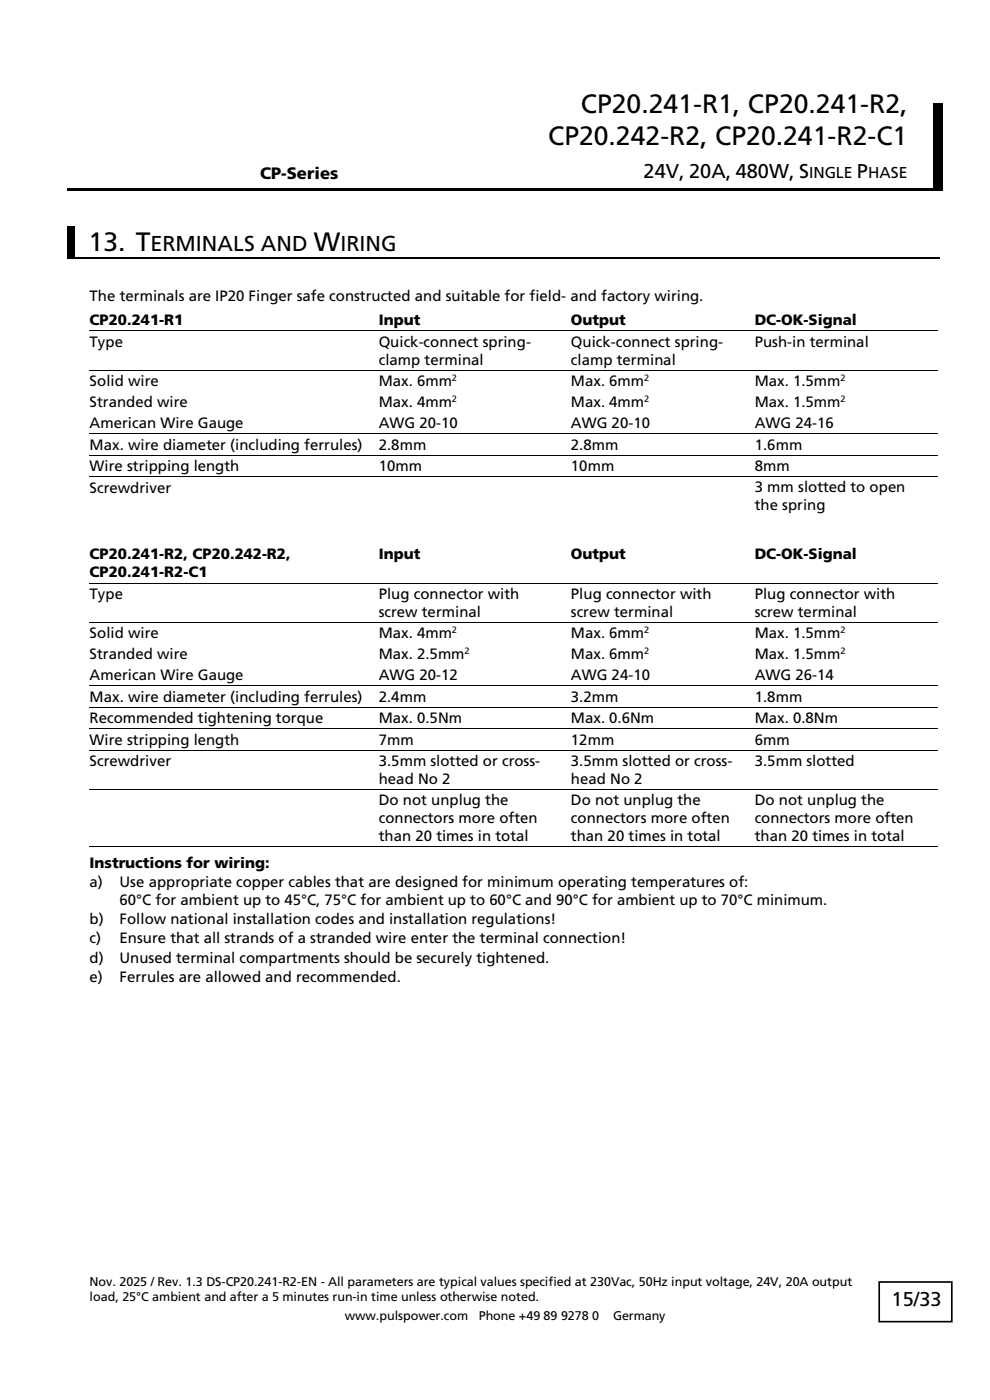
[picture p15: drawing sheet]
<svg xmlns="http://www.w3.org/2000/svg" width="210mm" height="297mm" viewBox="0 0 210 297" stroke-linecap="round" stroke-linejoin="round" font-family="sans-serif">
<defs><g id="words">
<g font-size="5.6">
<text x="123.2" y="24">CP20.241-R1, CP20.241-R2,</text>
<text x="116.3" y="30.7">CP20.242-R2, CP20.241-R2-C1</text>
<text x="18.8" y="53.3">13. T</text>
<text x="66.6" y="53.3">W</text>
</g>
<g font-size="4.6">
<text x="31.9" y="53.3">ERMINALS AND</text>
<text x="72.2" y="53.3">IRING</text>
</g>
<g font-size="4.2">
<text x="136.5" y="37.8">24V, 20A, 480W, S</text>
<text x="181.8" y="37.8">P</text>
<text x="189.1" y="277.2">15/33</text>
</g>
<text font-size="3.5" x="55.2" y="38">CP-Series</text>
<g font-size="3.3">
<text x="171.6" y="37.8">INGLE</text>
<text x="184.1" y="37.8">HASE</text>
</g>
<g font-size="3.2">
<text x="19" y="63.8">The terminals are IP20 Finger safe constructed and suitable for field- and factory wiring.</text>
<text x="19" y="69">CP20.241-R1</text>
<text x="80.3" y="69">Input</text>
<text x="121.1" y="69">Output</text>
<text x="160.1" y="69">DC-OK-Signal</text>
<text x="19" y="73.6">Type</text>
<text x="80.3" y="73.6">Quick-connect spring-</text>
<text x="80.3" y="77.3">clamp terminal</text>
<text x="121.1" y="73.6">Quick-connect spring-</text>
<text x="121.1" y="77.3">clamp terminal</text>
<text x="160.1" y="73.6">Push-in terminal</text>
<text x="19" y="81.9">Solid wire</text>
<text x="80.3" y="81.9">Max. 6mm</text>
<text x="121.1" y="81.9">Max. 6mm</text>
<text x="160.1" y="81.9">Max. 1.5mm</text>
<text x="19" y="86.4">Stranded wire</text>
<text x="80.3" y="86.4">Max. 4mm</text>
<text x="121.1" y="86.4">Max. 4mm</text>
<text x="160.1" y="86.4">Max. 1.5mm</text>
<text x="19" y="90.8">American Wire Gauge</text>
<text x="19" y="95.4">Max. wire diameter (including ferrules)</text>
<text x="80.3" y="90.8">AWG 20-10</text>
<text x="80.3" y="95.4">2.8mm</text>
<text x="121.1" y="90.8">AWG 20-10</text>
<text x="121.1" y="95.4">2.8mm</text>
<text x="160.1" y="90.8">AWG 24-16</text>
<text x="160.1" y="95.4">1.6mm</text>
<text x="19" y="99.9">Wire stripping length</text>
<text x="80.3" y="99.9">10mm</text>
<text x="121.1" y="99.9">10mm</text>
<text x="160.1" y="99.9">8mm</text>
<text x="19" y="104.5">Screwdriver</text>
<text x="160.1" y="104.5">3 mm slotted to open</text>
<text x="160.1" y="108.2">the spring</text>
<text x="19" y="118.7">CP20.241-R2, CP20.242-R2,</text>
<text x="80.3" y="118.7">Input</text>
<text x="121.1" y="118.7">Output</text>
<text x="160.1" y="118.7">DC-OK-Signal</text>
<text x="19" y="122.5">CP20.241-R2-C1</text>
<text x="19" y="127.1">Type</text>
<text x="80.3" y="127">Plug connector with</text>
<text x="80.3" y="130.8">screw terminal</text>
<text x="121.1" y="127">Plug connector with</text>
<text x="121.1" y="130.8">screw terminal</text>
<text x="160.1" y="127">Plug connector with</text>
<text x="160.1" y="130.8">screw terminal</text>
<text x="19" y="135.4">Solid wire</text>
<text x="80.3" y="135.4">Max. 4mm</text>
<text x="121.1" y="135.4">Max. 6mm</text>
<text x="160.1" y="135.4">Max. 1.5mm</text>
<text x="19" y="139.9">Stranded wire</text>
<text x="80.3" y="139.9">Max. 2.5mm</text>
<text x="121.1" y="139.9">Max. 6mm</text>
<text x="160.1" y="139.9">Max. 1.5mm</text>
<text x="19" y="144.3">American Wire Gauge</text>
<text x="19" y="148.9">Max. wire diameter (including ferrules)</text>
<text x="80.3" y="144.3">AWG 20-12</text>
<text x="80.3" y="148.9">2.4mm</text>
<text x="121.1" y="144.3">AWG 24-10</text>
<text x="121.1" y="148.9">3.2mm</text>
<text x="160.1" y="144.3">AWG 26-14</text>
<text x="160.1" y="148.9">1.8mm</text>
<text x="19" y="153.4">Recommended tightening torque</text>
<text x="80.3" y="153.4">Max. 0.5Nm</text>
<text x="121.1" y="153.4">Max. 0.6Nm</text>
<text x="160.1" y="153.4">Max. 0.8Nm</text>
<text x="19" y="158">Wire stripping length</text>
<text x="80.3" y="158">7mm</text>
<text x="121.1" y="158">12mm</text>
<text x="160.1" y="158">6mm</text>
<text x="19" y="162.6">Screwdriver</text>
<text x="80.3" y="162.5">3.5mm slotted or cross-</text>
<text x="80.3" y="166.3">head No 2</text>
<text x="121.1" y="162.5">3.5mm slotted or cross-</text>
<text x="121.1" y="166.3">head No 2</text>
<text x="160.1" y="162.6">3.5mm slotted</text>
<text x="80.3" y="170.8">Do not unplug the</text>
<text x="121.1" y="170.8">Do not unplug the</text>
<text x="160.1" y="170.8">Do not unplug the</text>
<text x="80.3" y="174.6">connectors more often</text>
<text x="80.3" y="178.4">than 20 times in total</text>
<text x="121.1" y="174.6">connectors more often</text>
<text x="121.1" y="178.4">than 20 times in total</text>
<text x="160.1" y="174.6">connectors more often</text>
<text x="160.1" y="178.4">than 20 times in total</text>
<text x="19" y="184.1">Instructions for wiring:</text>
<text x="19" y="188.1">a)</text>
<text x="25.4" y="191.9">60°C for ambient up to 45°C, 75°C for ambient up to 60°C and 90°C for ambient up to 70°C minimum.</text>
<text x="25.4" y="188.1">Use appropriate copper cables that are designed for minimum operating temperatures of:</text>
<text x="19" y="196">b)</text>
<text x="25.4" y="196">Follow national installation codes and installation regulations!</text>
<text x="19" y="200.2">c)</text>
<text x="25.4" y="200.2">Ensure that all strands of a stranded wire enter the terminal connection!</text>
<text x="19" y="204.3">d)</text>
<text x="19" y="208.4">e)</text>
<text x="25.4" y="208.4">Ferrules are allowed and recommended.</text>
<text x="25.4" y="204.3">Unused terminal compartments should be securely tightened.</text>
</g>
<g font-size="2.7">
<text x="19" y="272.8">Nov. 2025 / Rev. 1.3 DS-CP20.241-R2-EN - All parameters are typical values specified at 230Vac, 50Hz input voltage, 24V, 20A output</text>
<text x="19" y="275.9">load, 25°C ambient and after a 5 minutes run-in time unless otherwise noted.</text>
<text x="73.2" y="280.1">www.pulspower.com</text>
<text x="101.6" y="280.1">Phone +49 89 9278 0</text>
<text x="130.1" y="280.1">Germany</text>
</g>
<g font-size="1.9">
<text x="95.9" y="80.9">2</text>
<text x="136.7" y="80.9">2</text>
<text x="178.3" y="80.9">2</text>
<text x="95.9" y="85.3">2</text>
<text x="136.7" y="85.3">2</text>
<text x="178.3" y="85.3">2</text>
<text x="95.9" y="134.3">2</text>
<text x="136.7" y="134.3">2</text>
<text x="178.3" y="134.3">2</text>
<text x="98.6" y="138.8">2</text>
<text x="136.7" y="138.8">2</text>
<text x="178.3" y="138.8">2</text>
</g>
</g></defs>
<path d="M198 22.1h2.1" fill="none" stroke="#000" stroke-width=".25"/>
<g fill="#000">
<path d="M198 22.3h2.1v10.9h-2.1z" fill-rule="evenodd"/>
<path d="M198 33.2h2.1v6.7h-2.1z" fill-rule="evenodd"/>
<path d="M14.3 39.9h4.7v.5h-4.7z" fill-rule="evenodd"/>
<path d="M18.8 39.9h.5v.5h-.5z" fill-rule="evenodd"/>
<path d="M19.3 39.9h34.6v.5h-34.6z" fill-rule="evenodd"/>
<path d="M53.7 39.9h.5v.5h-.5z" fill-rule="evenodd"/>
<path d="M54.2 39.9h25.2v.5h-25.2z" fill-rule="evenodd"/>
<path d="M79.2 39.9h.5v.5h-.5z" fill-rule="evenodd"/>
<path d="M79.7 39.9h115.6v.5h-115.6z" fill-rule="evenodd"/>
<path d="M195.1 39.9h.5v.5h-.5z" fill-rule="evenodd"/>
<path d="M195.6 39.9h2.4v.5h-2.4z" fill-rule="evenodd"/>
<path d="M198 39.9h2.1v.5h-2.1z" fill-rule="evenodd"/>
</g>
<path d="M186.5 272h15.4v8.4h-15.4z" fill-rule="evenodd" fill="#fff" stroke="#000" stroke-width=".35"/>
<path d="M14.3 48h1.5v6.7h-1.5z" fill-rule="evenodd" fill="#000"/>
<path d="M14.3 54.8h185" fill="none" stroke="#000" stroke-width=".25"/>
<g fill="none" stroke="#000" stroke-width=".21">
<path d="M19 70.2h60.3M19 78.5h60.3M79.4 70.2h39.8M79.4 78.5h39.8M119.3 70.2h39.8M119.3 78.5h39.8M159.2 70.2h39.8M159.2 78.5h39.8M19 92h60.3M19 96.6h60.3M79.4 92h39.8M79.4 96.6h39.8"/>
<path d="M119.3 92h39.8M119.3 96.6h39.8M159.2 92h39.8M159.2 96.6h39.8M19 101.1h60.3M79.4 101.1h39.8M119.3 101.1h39.8M159.2 101.1h39.8M19 123.7h60.3M19 132h60.3M79.4 123.7h39.8M79.4 132h39.8"/>
<path d="M119.3 123.7h39.8M119.3 132h39.8M159.2 123.7h39.8M159.2 132h39.8M19 145.5h60.3M19 150h60.3M19 154.6h60.3M19 159.2h60.3M79.4 145.5h39.8M79.4 150h39.8M79.4 154.6h39.8M79.4 159.2h39.8"/>
<path d="M119.3 145.5h39.8M119.3 150h39.8M119.3 154.6h39.8M119.3 159.2h39.8M159.2 145.5h39.8M159.2 150h39.8M159.2 154.6h39.8M159.2 159.2h39.8M19 167.5h60.3M19 179.6h60.3M79.4 167.5h39.8M79.4 179.6h39.8"/>
<path d="M119.3 167.5h39.8M119.3 179.6h39.8M159.2 167.5h39.8M159.2 179.6h39.8"/>
</g>
<g fill="#000">
<path d="M79.3 70.1l.1 .1zM79.3 78.5l.1 .1zM119.2 70.1l.1 .1zM119.2 78.5l.1 .1zM159.1 70.1l.1 .1zM159.1 78.5l.1 .1zM79.3 92l.1 .1zM79.3 96.5l.1 .1zM119.2 92l.1 .1zM119.2 96.5l.1 .1zM159.1 92l.1 .1zM159.1 96.5l.1 .1z"/>
<path d="M79.3 101.1l.1 .1zM119.2 101.1l.1 .1zM159.1 101.1l.1 .1zM79.3 123.7h.1zM79.3 132h.1zM119.2 123.7h.1zM119.2 132h.1zM159.1 123.7h.1zM159.1 132h.1zM79.3 145.5h.1zM79.3 150l.1 .1zM79.3 154.6h.1z"/>
<path d="M79.3 159.1l.1 .1zM119.2 145.5h.1zM119.2 150l.1 .1zM119.2 154.6h.1zM119.2 159.1l.1 .1zM159.1 145.5h.1zM159.1 150l.1 .1zM159.1 154.6h.1zM159.1 159.1l.1 .1zM79.3 167.4l.1 .1zM79.3 179.5l.1 .1zM119.2 167.4l.1 .1z"/>
<path d="M119.2 179.5l.1 .1zM159.1 167.4l.1 .1zM159.1 179.5l.1 .1z"/>
</g>
<use href="#words"/>
</svg>
